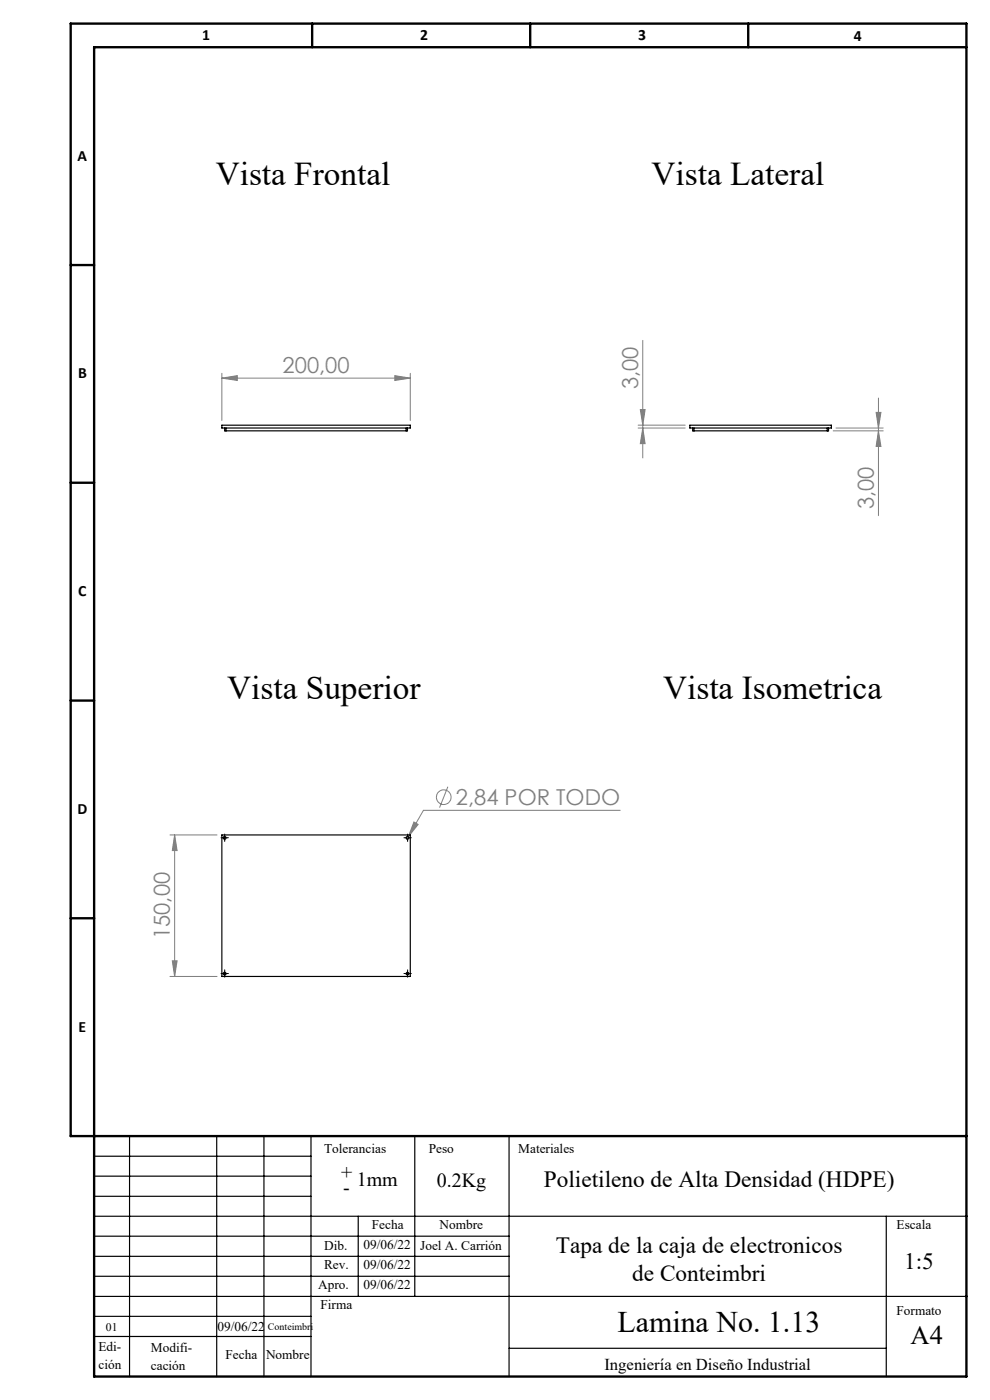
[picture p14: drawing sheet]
<svg xmlns="http://www.w3.org/2000/svg" width="210mm" height="297mm" viewBox="0 0 210 297" stroke-linecap="round" stroke-linejoin="round" font-family="sans-serif">
<defs><g id="words">
<g font-size="7.1">
<text x="45.8" y="39.2">Vista Frontal</text>
<text x="138.2" y="39.2">Vista Lateral</text>
<text x="48.2" y="148.3">Vista Superior</text>
<text x="140.7" y="148.3">Vista Isometrica</text>
</g>
<text font-size="6.3" x="131" y="282.5">Lamina No. 1.13</text>
<text font-size="5.6" x="193.1" y="285.1">A4</text>
<g font-size="4.9">
<text x="115.4" y="251.8">Polietileno de Alta Densidad (HDPE)</text>
<text x="117.9" y="265.8">Tapa de la caja de electronicos</text>
<text x="191.8" y="269.3">1:5</text>
<text x="134.1" y="271.7">de Conteimbri</text>
</g>
<g font-size="4.7" fill="#808080">
<text x="60" y="79.2">200,00</text>
<text x="135.3" y="82.5" transform="rotate(-90 135.3 82.5)">3,00</text>
<text x="185.3" y="108.1" transform="rotate(-90 185.3 108.1)">3,00</text>
<text x="96.7" y="170.8">2,84 POR TODO</text>
<text x="36.1" y="199.2" transform="rotate(-90 36.1 199.2)">150,00</text>
</g>
<g font-size="4.2">
<text x="72.4" y="250.2">+</text>
<text x="75.7" y="251.6">1mm</text>
<text x="92.7" y="251.8">0.2Kg</text>
<text x="72.8" y="253.3">-</text>
</g>
<text font-size="3.5" x="128.2" y="290.6">Ingeniería en Diseño Industrial</text>
<g font-size="3.3">
<text x="42.9" y="8.4">1</text>
<text x="89.1" y="8.4">2</text>
<text x="135.4" y="8.4">3</text>
<text x="181.1" y="8.7">4</text>
<text x="16.5" y="34.1">A</text>
<text x="16.5" y="80.3">B</text>
<text x="16.6" y="126.5">C</text>
<text x="16.4" y="172.7">D</text>
<text x="16.7" y="218.9">E</text>
</g>
<g font-size="2.8">
<text x="68.7" y="244.7">Tolerancias</text>
<text x="91" y="244.7">Peso</text>
<text x="109.9" y="244.7">Materiales</text>
<text x="78.9" y="260.8">Fecha</text>
<text x="93.3" y="260.8">Nombre</text>
<text x="190.2" y="260.8">Escala</text>
<text x="68.7" y="265.1">Dib.</text>
<text x="68.7" y="269.3">Rev.</text>
<text x="77.1" y="265">09/06/22</text>
<text x="77.1" y="269.3">09/06/22</text>
<text x="89.1" y="265.1">Joel A. Carrión</text>
<text x="67.5" y="273.4">Apro.</text>
<text x="77.1" y="273.4">09/06/22</text>
<text x="68" y="277.7">Firma</text>
<text x="190.2" y="279.1">Formato</text>
<text x="20.9" y="286.7">Edi-</text>
<text x="32" y="286.8">Modifi-</text>
<text x="46.1" y="282.3">09/06/22</text>
<text x="20.9" y="290.5">ción</text>
<text x="32" y="290.6">cación</text>
<text x="47.8" y="288.2">Fecha</text>
<text x="56.4" y="288.2">Nombre</text>
</g>
<text font-size="2.5" x="22.5" y="282.3">01</text>
<text font-size="2.1" x="56.8" y="282.1">Conteimbri</text>
</g></defs>
<g fill="none" stroke="#000" stroke-width=".25">
<path d="M20 258h185M20 245.3h46M20 249.5h46M20 253.8h46M27.5 241v51M46 241v51M56 241v51M66 241v51M76 258v17M88 241v34M108 241v51M188 258v34"/>
<path d="M20 275h185M20 262.3h88M20 270.8h88M20 266.5h88M20 279.3h46M20 283.5h46M108 286h80"/>
</g>
<path d="M66.2 5v5M112.5 5v5M158.7 5v5M205 10h-185v282h185v-287h-190v236h190M15 56.2h5M15 102.4h5M15 148.6h5M15 194.8h5" fill="none" stroke="#000" stroke-width=".5"/>
<g fill="none" stroke="#808080" stroke-width=".21">
<path d="M47.1 79.2v10M83.7 79.7l3.3 .5-3.3 .5zM87 79.2v10M136.3 72.2v25M47.1 80.2l3.2-.5v1zM47.1 80.2h39.9M135.4 90.2h9.9M135.4 90.8h9.9M135.8 86.9h1l-.5 3.3zM136.3 90.8l.5 3.3h-1zM176.7 91.4h10.7M177.3 90.8h10.1"/>
<path d="M185.8 87.5h1.1l-.6 3.3zM186.3 91.4l.6 3.3h-1.1zM186.3 84.5v24.9M36.1 177.1h9.9M37 177.1l.6 3.3h-1.1zM37 177.1v30M86.6 177.5l-.3 .5M87.8 174.4l.9 .5-2.1 2.6zM95 166.9l-1.8 4.4M131.6 171.9h-41.8l-3.2 5.6M36.1 207.1h9.9M36.5 203.8h1.1l-.6 3.3z"/>
<circle cx="94.1" cy="169.1" r="1.55"/>
</g>
<g fill="none" stroke="#000" stroke-width=".21" stroke-dasharray="15.2 1.3 1.3 1.3">
<path d="M47.2 177.7h-.3M47.7 177.2v-.3M47.7 178.2v.3M48.2 177.7h.2M86 177.7h-.3M86.5 177.2v-.3M86.5 178.2v.3M87 177.7h.2M47.2 206.5h-.3M47.7 206v-.3M47.7 207v.3M48.2 206.5h.2"/>
<path d="M86 206.5h-.3M86.5 206v-.3M86.5 207v.3M87 206.5h.2"/>
</g>
<path d="M47.1 177.7h1.1M47.7 177.2v1.1M85.9 177.7h1.1M86.4 177.2v1.1M47.1 206.5h1.1M47.7 206.1v.9M85.9 206.5h1.1M86.4 206.1v.9" fill="none" stroke="#000" stroke-width=".21"/>
<g fill="#808080">
<path d="M47.1 80.2l3.2-.5v1zM83.7 79.7l3.3 .5-3.3 .5zM87.8 174.4l-1.2 3.1 2.1-2.6z"/>
<path d="M135.8 86.9h1l-.5 3.3zM136.3 90.8l.5 3.3h-1zM185.8 87.5h1.1l-.6 3.3zM186.3 91.4l.6 3.3h-1.1zM37 177.1l.6 3.3h-1.1zM36.5 203.8h1.1l-.6 3.3z"/>
</g>
<g fill="none" stroke="#000" stroke-width=".25">
<path d="M47.1 90.2h39.9v.6h-39.9zM47.7 90.8v.6h.2M47.9 90.8v.6M47.9 91.4h38.2M86.1 90.8v.6M86.4 90.8v.6h-.3M146.3 90.2h30.1v.6h-30.1zM146.9 90.8v.6h.3M147.2 91.4h28.3M147.2 90.8v.6M175.5 90.8v.6M175.8 90.8v.6h-.3"/>
<path d="M47.1 177.1h39.9v30h-39.9z"/>
<circle cx="47.7" cy="177.7" r=".3"/>
<circle cx="86.4" cy="177.7" r=".3"/>
<circle cx="47.7" cy="206.5" r=".28"/>
<circle cx="86.4" cy="206.5" r=".28"/>
</g>
<use href="#words"/>
</svg>
